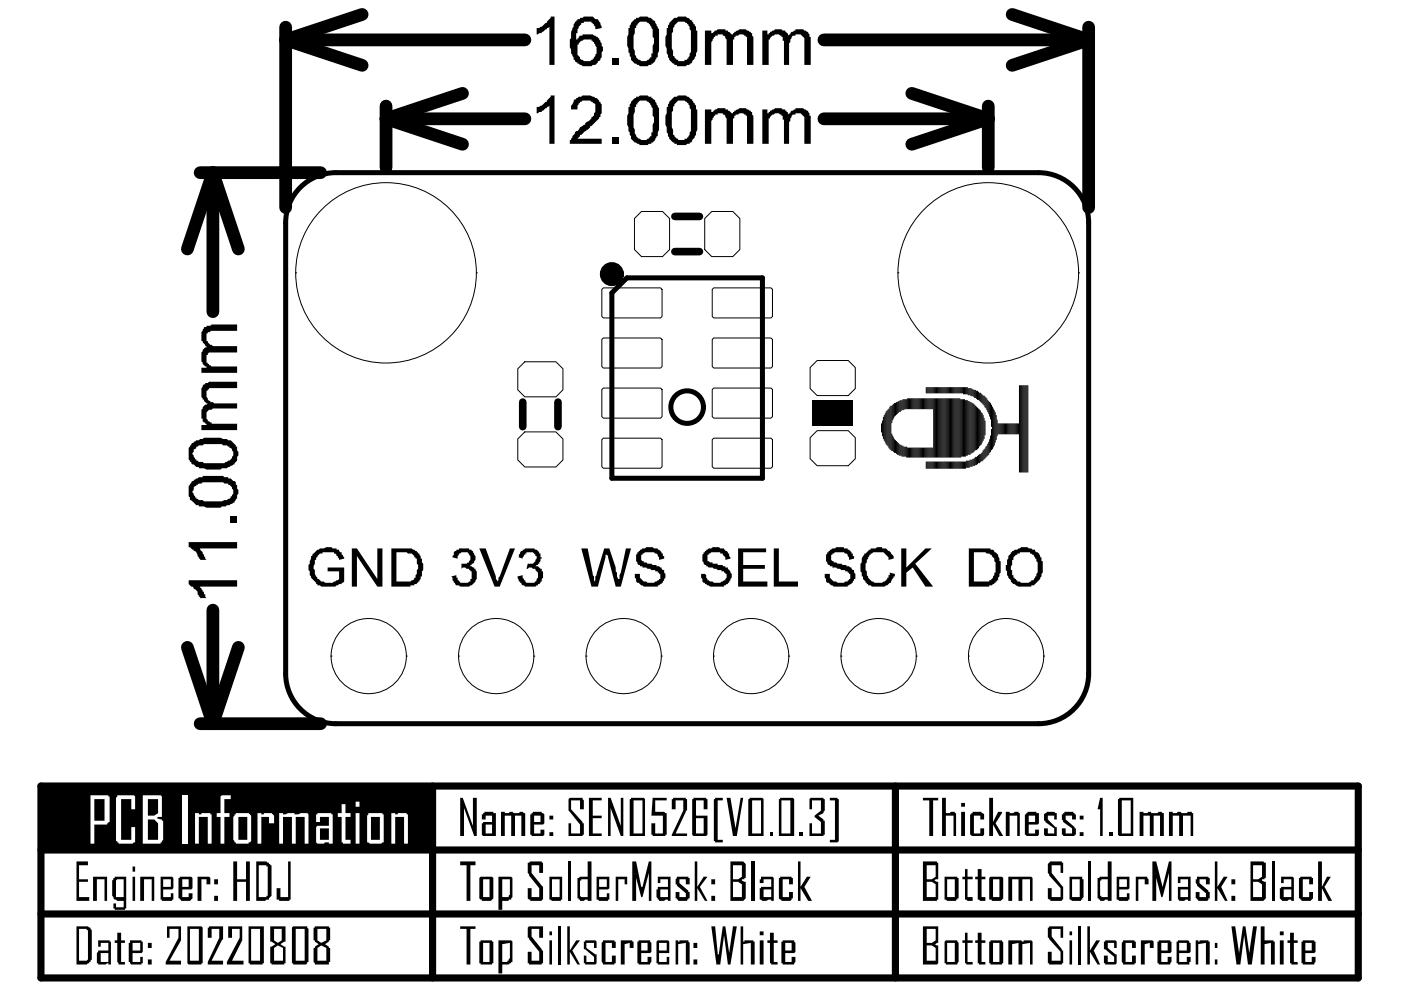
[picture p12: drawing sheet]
<svg xmlns="http://www.w3.org/2000/svg" width="297mm" height="210mm" viewBox="0 0 297 210" stroke-linecap="round" stroke-linejoin="round" font-family="sans-serif">
<g fill="none" stroke="#000" stroke-width=".21">
<path d="M62.7 57.9h.1M101 57.9h.1M136 44.8h4.5l1.5 1.5v6.6l-1.5 1.5h-4.5l-1.5-1.5v-6.6zM150.9 44.8h4.5l1.5 1.5v6.6l-1.5 1.5h-4.5l-1.5-1.5v-6.6zM190.4 57.9h.1M190.4 57.9a19.2 19.2 0 0 0 19.1 19.1 19.2 19.2 0 0 0 19.2-19.1M190.4 57.9a19.2 19.2 0 0 1 19.1-19.2 19.2 19.2 0 0 1 19.2 19.2M228.7 57.9h.1M109.8 78.2l1.5-1.5h6.6l1.5 1.5v4.5l-1.5 1.4h-6.6l-1.5-1.4zM127.6 72l.3-.3h12.1l.4 .3v5.7l-.4 .3h-12.1l-.3-.3zM127.6 61.4l.3-.4h12.1l.4 .4v5.7l-.4 .3h-12.1l-.3-.3zM151 72l.3-.3h12.2l.3 .3v5.7l-.3 .3h-12.2l-.3-.3z"/>
<path d="M151 61.4l.3-.4h12.2l.3 .4v5.7l-.3 .3h-12.2l-.3-.3zM171.8 77.9l1.4-1.5h6.6l1.5 1.5v4.5l-1.5 1.5h-6.6l-1.4-1.5zM109.8 93.1l1.5-1.5h6.6l1.5 1.5v4.4l-1.5 1.5h-6.6l-1.5-1.5zM127.9 92.9h12.1l.4 .3v5.8l-.4 .3h-12.1l-.3-.3v-5.8zM127.9 82.3h12.1l.4 .3v5.7l-.4 .4h-12.1l-.3-.4v-5.7zM151.3 92.9h12.2l.3 .3v5.8l-.3 .3h-12.2l-.3-.3v-5.8zM151.3 82.3h12.2l.3 .3v5.7l-.3 .4h-12.2l-.3-.4v-5.7zM171.8 92.8l1.4-1.5h6.6l1.5 1.5v4.5l-1.5 1.4h-6.6l-1.4-1.4zM186.9 89.8v1.8M187.1 89.3v3.1M187.3 88.5v4.5M187.5 88.1v5.3"/>
<path d="M187.7 87.7v6.1M187.9 87.3v6.9M188.1 87.1v7.3M188.3 86.9v7.7M188.5 86.7v8.3M188.7 86.3v8.9M188.9 86.1v9.3M189.1 86.1v3.5M189.1 92v3.6M189.3 85.9v3.2M189.3 92.4v3.2M189.5 85.7v3"/>
<path d="M189.5 92.8v3M189.7 85.5v2.8M189.7 93.2v2.8M189.9 85.5v2.6M189.9 93.4v2.6M190.1 85.3v2.6M190.1 93.6v2.6M190.3 85.3v2.4M190.3 93.8v2.6M190.5 85.1v2.4M190.5 94v2.4M190.7 85.1v2.2"/>
<path d="M190.7 94.2v2.4M190.9 84.9v2.4M190.9 94.4v2.2M191.1 84.9v2.2M191.1 94.4v2.2M191.2 84.9v2M191.2 94.6v2.1M191.4 84.7v2.2M191.4 94.6v2.1M191.6 84.7v2.2M191.6 94.8v1.9M191.8 84.7v2"/>
<path d="M191.8 94.8v1.9M192 84.7v2M192 94.8v1.9M192.2 84.7v2M192.2 94.8v2.1M192.4 84.5v2.2M192.4 95v1.9M192.6 84.5v2.2M192.6 95v1.9M192.8 84.5v2.2M192.8 95v1.9M193 84.5v2.2"/>
<path d="M193 95v1.9M193.2 84.5v2.2M193.2 95v1.9M193.4 84.5v2.2M193.4 95v1.9M193.6 84.5v2.2M193.6 95v1.9M193.8 84.5v2.2M193.8 95v1.9M194 84.5v2.2M194 95v1.9M194.2 84.5v2.2"/>
<path d="M194.2 95v1.9M194.4 84.5v2.2M194.4 95v1.9M194.6 84.5v2.2M194.6 95v1.9M194.8 84.5v2.2M194.8 95v1.9M195 84.5v2.2M195 95v1.9M195.2 84.5v2.2M195.2 95v1.9M195.4 84.5v2.2"/>
<path d="M195.4 95v1.9M195.6 84.5v2.2M195.6 95v1.9M195.8 84.5v2.2M195.8 95v1.9M196 84.5v2.2M196 95v1.9M196.2 84.5v2.2M196.2 95v1.9M196.4 82.2v1.1M196.4 84.5v2.2M196.4 95v1.9"/>
<path d="M196.4 97.9v1.4M196.6 82.2v1.1M196.6 84.5v2.2M196.6 95v1.9M196.6 97.9v1.4M196.8 82.2v1.1M196.8 84.5v2.2M196.8 95v1.9M196.8 97.9v1.4M197 82.2v1.1M197 84.5v2.2M197 95v1.9"/>
<path d="M197 97.9v1.4M197.2 82.2v1.1M197.2 84.5v2.2M197.2 95v1.9M197.2 97.9v1.4M197.4 82.2v1.1M197.4 84.5v2.2M197.4 95v1.9M197.4 97.9v1.4M197.6 82.2v1.1M197.6 84.5v2.2M197.6 95v1.9"/>
<path d="M197.6 97.9v1.4M197.8 82.2v1.1M197.8 84.5v2.2M197.8 95v1.9M197.8 97.9v1.4M198 82.2v1.1M198 84.5v12.4M198 97.9v1.4M198.2 82.2v1.1M198.2 84.5v12.4M198.2 97.9v1.4M198.4 82.2v1.1"/>
<path d="M198.4 84.5v12.4M198.4 97.9v1.4M198.6 82.2v1.1M198.6 84.5v12.4M198.6 97.9v1.4M198.8 82.2v1.1M198.8 84.5v12.4M198.8 97.9v1.4M199 82.2v1.1M199 84.5v12.4M199 97.9v1.4M199.2 82.2v1.1"/>
<path d="M199.2 84.5v12.4M199.2 97.9v1.4M199.4 82.2v1.1M199.4 84.5v12.4M199.4 97.9v1.4M199.5 82.2v1.1M199.5 84.5v12.4M199.5 97.9v1.4M199.7 82.2v1.1M199.7 84.5v12.4M199.7 97.9v1.4M199.9 82.2v1.1"/>
<path d="M199.9 84.5v12.4M199.9 97.9v1.4M200.1 82.2v1.1M200.1 84.5v12.4M200.1 97.9v1.4M200.3 82.2v1.1M200.3 84.5v12.4M200.3 97.9v1.4M200.5 82.2v1.1M200.5 84.5v12.4M200.5 97.9v1.4M200.7 97.9v1.4"/>
<path d="M200.7 84.5v12.4M200.7 82.2v1.1M200.9 82.2v1.1M200.9 84.5v12.4M200.9 97.9v1.4M201.1 82.2v1.1M201.1 84.5v12.4M201.1 97.9v1.4M201.3 82.2v1.1M201.3 84.5v12.4M201.3 97.9v1.4M201.5 82.2v1.1"/>
<path d="M201.5 84.5v12.4M201.5 97.9v1.4M201.7 82.2v1.1M201.7 84.5v12.4M201.7 97.9v1.4M201.9 82.2v1.1M201.9 84.5v12.4M201.9 97.9v1.4M202.1 82.2v1.1M202.1 84.5v12.4M202.1 97.9v1.4M202.3 82.2v1.1"/>
<path d="M202.3 84.5v12.4M202.3 97.9v1.4M202.5 82.2v1.1M202.5 84.5v12.4M202.5 97.9v1.4M202.7 82.2v1.1M202.7 84.5v12.4M202.7 97.9v1.4M202.9 82.2v1.1M202.9 84.5v12.4M202.9 97.9v1.4M203.1 82.2v1.1"/>
<path d="M203.1 84.5v12.4M203.1 97.9v1.4M203.3 82.2v1.1M203.3 84.5v12.4M203.3 97.9v1.4M203.5 82.2v1.1M203.5 84.5v12.4M203.5 97.9v1.4M203.7 82.2v1.1M203.7 84.7v12.2M203.7 97.9v1.4M203.9 82.2v1.1"/>
<path d="M203.9 84.7v12M203.9 97.9v1.4M204.1 82.2v1.1M204.1 84.7v12M204.1 97.9v1.4M204.3 82.2v1.3M204.3 84.7v12M204.3 97.9v1.4M204.5 82.2v1.3M204.5 84.7v12M204.5 97.9v1.4M204.7 82.2v1.3"/>
<path d="M204.7 84.9v11.8M204.7 97.9v1.4M204.9 82.2v1.3M204.9 84.9v11.7M204.9 97.7v1.4M205.1 82.2v1.3M205.1 84.9v11.7M205.1 97.7v1.4M205.3 82.3v1.4M205.3 85.1v11.3M205.3 97.7v1.4M205.5 82.3v1.4"/>
<path d="M205.5 85.1v11.3M205.5 97.7v1.4M205.7 82.3v1.4M205.7 85.3v11.1M205.7 97.5v1.4M205.9 82.3v1.6M205.9 85.3v10.9M205.9 97.5v1.4M206.1 82.5v1.4M206.1 85.5v10.5M206.1 97.5v1.4M206.3 82.5v1.4"/>
<path d="M206.3 85.5v10.5M206.3 97.3v1.4M206.5 82.7v1.4M206.5 85.7v10.1M206.5 97.3v1.4M206.7 82.7v1.6M206.7 85.9v9.7M206.7 97.1v1.6M206.9 82.7v1.6M206.9 86.1v9.3M206.9 96.9v1.6M207.1 82.9v1.6"/>
<path d="M207.1 86.3v9.1M207.1 96.9v1.6M207.3 82.9v1.8M207.3 86.5v8.7M207.3 96.7v1.6M207.5 83.1v1.6M207.5 86.7v8.3M207.5 96.6v1.5M207.6 83.3v1.6M207.6 86.9v7.7M207.6 96.4v1.7M207.8 83.3v1.8"/>
<path d="M207.8 87.1v7.3M207.8 96.4v1.5M208 83.5v1.8M208 87.5v6.7M208 96.2v1.5M208.2 83.7v1.8M208.2 87.7v6.1M208.2 96v1.7M208.4 83.9v1.8M208.4 88.1v5.3M208.4 95.6v1.9M208.6 83.9v2"/>
<path d="M208.6 88.7v4.3M208.6 95.4v1.9M208.8 84.1v2.2M208.8 89.3v2.9M208.8 95.2v1.9M209 84.3v2.2M209 94.8v2.1M209.2 84.5v2.4M209.2 94.6v2.1M209.4 84.9v2.4M209.4 94.2v2.4M209.6 85.1v2.6"/>
<path d="M209.6 93.8v2.6M209.8 85.3v3M209.8 93.2v2.8M210 85.5v3.4M210 92.4v3.4M210.2 85.9v4.5M210.2 91v4.4M210.4 86.3v8.9M210.6 86.7v8.1M210.8 87.1v7.3M211 87.5v6.3M211.2 88.1v5.1"/>
<path d="M211.4 89.1v3.3M211.6 89.8v2.2M211.8 89.8v2.2M212 89.8v2.2M212.2 89.8v2.2M212.4 89.8v2.2M212.6 89.8v2.2M212.8 89.8v2.2M213 89.8v2.2M213.2 89.8v2.2M213.4 89.8v2.2M213.6 89.8v2.2"/>
<path d="M213.8 89.8v2.2M214 89.8v2.2M214.2 89.8v2.2M214.4 89.8v2.2M214.6 89.8v2.2M214.8 89.8v2.2M215 89.8v2.2M215.2 89.8v2.2M215.4 89.8v2.2M215.6 89.8v2.2M215.8 89.8v2.2M215.9 89.8v2.2"/>
<path d="M216.1 81.8v18.3M216.3 81.8v18.3M216.5 81.8v18.3M216.7 81.8v18.3M216.9 81.8v18.3M217.1 81.8v18.3M217.3 81.8v18.3M217.5 81.8v18.3M217.7 81.8v18.3M217.9 81.8v18.3M70.2 139.1h.1M70.2 139.1a8 8 0 0 0 8 8 8 8 0 0 0 8-8"/>
<path d="M70.2 139.1a8 8 0 0 1 8-8 8 8 0 0 1 8 8M86.2 139.1h.1M97.2 139.1h.1M97.2 139.1a8 8 0 0 0 8 8 8 8 0 0 0 8-8M97.2 139.1a8 8 0 0 1 8-8 8 8 0 0 1 8 8M113.2 139.1h.1M124.2 139.1h.1M124.2 139.1a8 8 0 0 0 8 8 8 8 0 0 0 8-8M124.2 139.1a8 8 0 0 1 8-8 8 8 0 0 1 8 8M140.2 139.1h.1M151.3 139.1h.1M151.3 139.1a8 8 0 0 0 8 8 8 8 0 0 0 7.9-8"/>
<path d="M151.3 139.1a8 8 0 0 1 8-8 8 8 0 0 1 7.9 8M167.2 139.1h.1M178.3 139.1h.1M178.3 139.1a8 8 0 0 0 8 8 8 8 0 0 0 8-8M178.3 139.1a8 8 0 0 1 8-8 8 8 0 0 1 8 8M194.3 139.1h.1M205.3 139.1h.1M205.3 139.1a8 8 0 0 0 8 8 8 8 0 0 0 8-8M205.3 139.1a8 8 0 0 1 8-8 8 8 0 0 1 8 8M221.3 139.1h.1"/>
<circle cx="81.8" cy="57.9" r="19.1"/>
</g>
<path d="M143.1 45.9h5.2M143.1 53.3h5.2M110.8 85.3v5.2M118.3 85.3v5.2" fill="none" stroke="#000" stroke-width="1.6"/>
<g fill="none" stroke="#000" stroke-width="1.1">
<path d="M63.3 40.2a10.6 10.6 0 0 1 7.9-3.6h149a10.6 10.6 0 0 1 10.6 10.6v95.6a10.6 10.6 0 0 1-10.6 10.6h-149a10.6 10.6 0 0 1-10.6-10.6v-95.6a10.6 10.6 0 0 1 2.7-7zM129.7 62.1l3.2-3.2h28.7v42.5h-31.9z"/>
<circle cx="145.7" cy="86.3" r="3.5"/>
</g>
<g fill="#000">
<path d="M172.3 84.9h8.5v5.3h-8.5z" fill-rule="evenodd"/>
<path d="M8.7 166.9h82.5v13.3h-82.5z" fill-rule="evenodd"/>
</g>
<g fill="#000">
<path d="M65.9 117.9h.3v-.3l1.1-1h.3l.2-.3h.6a2.85 2.85 0 0 1 2.4 0h.6v.3h.5v.2l.3 .3h.2v.5h.3l.3 .8-1.1 .3-.3-.8h-.2v-.3l-.3-.2h-.3v-.3h-2.4v.3a.81 .81 0 0 0-1.1 .8h-.3v.5h-.2v.8l-.3 .6v.5l.3 .3v.2a1.31 1.31 0 0 0 .5 1.4v.3h.3a.86 .86 0 0 0 1 .5 1.84 1.84 0 0 0 1.7 .3l1.3-.6 .3-.2v-1.7h-2.4v-.8h3.5v3l-.3 .3h-.3v.2h-.5a2.79 2.79 0 0 1-2.4 .6h-1.4l-.3-.3h-.5v-.3h-.3v-.2l-1.1-1.1v-.3l-.2-.3v-.8l-.3-.2a1.54 1.54 0 0 1 .3-1.4zM74.6 116.3h1.1l4.3 6.5v-6.5h1.1v8.1h-1.1l-4.3-6.5v6.5h-1.1zM96.2 117.1l.3-.3h.3v-.2h.5v-.3h2.2v.3h.5v.2h.3l.2 .8 .3 .3v.8l-.5 .8h-.3v.3h-.3v.3h.3l.3 .2h.2v.3h.3l.3 .8a2.48 2.48 0 0 1-.8 2.4 2.79 2.79 0 0 1-2.5 .6h-.2l-.3-.3h-.5l-.3-.3v-.2h-.3v-.3l-.3-.3v-.5l-.2-.3 1.1-.3v.6h.2v.5h.3v.3h.3v.3h1.6l.3-.3h.2v-.5h.3v-1.7h-.3v-.2h-.2v-.3h-.6a.68 .68 0 0 0-1.1 0v-1.1a1.46 1.46 0 0 0 1.9-.8v-.8l-.2-.3v-.2h-.3v-.3h-.3a1.46 1.46 0 0 0-1.9 .8v.5l-1.1-.2v-.3l.3-.3zM101.6 116.3h1.4l2.1 5.9 .3 1.4v-.3l.3-.3v-.5l.2-.3 2.2-5.9h1.1l-3.3 8.1h-1zM110.3 117.1l.2-.3h.3v-.2h.3l.3-.3h.5a2.49 2.49 0 0 1 2.4 .8v.3h.3v.8h.3v.2h-.3v.6l-.3 .3v.2h-.2v.3h-.3l-.3 .3a.86 .86 0 0 1 1.1 .5h.3v.5h.2v1.4l-.2 .3v.5h-.3v.3l-.3 .2h-.2v.3h-.3l-.3 .3h-.8a2.5 2.5 0 0 1-2.2-.6v-.2h-.2v-.3h-.3l-.3-1.1 1.1-.3v.6l.3 .3v.2h.3v.3l.2 .3h1.1a.81 .81 0 0 0 1.1-.8l.3-.3v-.6a.85 .85 0 0 0-.6-1v-.3h-.5a.68 .68 0 0 0-1.1 0h-.3l.3-1.1h.5a.81 .81 0 0 0 1.1-.8l.3-.3v-.5h-.3a.95 .95 0 0 0-1.3-.8h-.6v.3h-.2v.2h-.3l-.3 .8-.8-.2v-.6l.3-.2zM123.2 116.3h1.4l1.1 5.6 .2 .3v1.1l.3-.3v-.8l.3-.3 1.6-5.6h1.1l1.3 4v.8l.3 .3v.8l.3 .6v.5v-.5h.3v-.9l.2-.5 1.1-5.1h1.1l-2.2 8.1h-1.1l-1.6-6.5-.3-.3v-.5v.5h-.2v.6l-1.6 6.2h-1.4zM135.1 117.1h.3v-.3h.3v-.2l.8-.3a2.85 2.85 0 0 1 2.4 0h.6v.3a.95 .95 0 0 1 .8 .8h.2v.5h.3v.5l-1.1 .3v-.5l-.2-.3v-.3a2.79 2.79 0 0 0-2.5-.5l-.8 .3v.2h-.3v1.1l.3 .3h.3v.3h.5l.3 .2h.8l.3 .3h.8v.3h.5l.3 .2h.3v.3l.2 .3h.3v.5l.3 .3v.8l-.3 .3-.3 .8h-.2v.2l-.8 .3v.3h-1.7a2.49 2.49 0 0 1-2.4-.8h-.3l-.2-.3v-.5l-.3-.3v-.8h1.1v.2a.85 .85 0 0 0 .5 1.1l.3 .3h.5l.3 .3a2.5 2.5 0 0 0 2.2-.6h.2v-.2h.3v-1.1h-.3v-.3h-.2v-.3h-.6v-.2h-.8l-.3-.3h-.5l-.3-.3h-.8v-.2h-.5v-.3h-.3a2.48 2.48 0 0 1-.5-2.2l.2-.2zM149.2 117.1h.3v-.3h.2v-.2h.3l.3-.3h.5l.3-.3h1.3l.3 .3h.8v.3h.3v.2h.3l.2 .3v.3h.3v.5l.3 .3v.2l-1.1 .3a.85 .85 0 0 0-.6-1.1v-.2h-.5v-.3h-1.9l-.3 .3h-.2v.2h-.3v1.4h.3l.2 .3h.6v.2h1.1v.3h1v.3h.6v.2h.5v.3l.6 .5v.3l.2 .3v.8l-.2 .3-.3 .8h-.3v.2l-.8 .3v.3h-1.6a2.5 2.5 0 0 1-2.2-.6h-.2v-.2h-.3l-.3-.3v-.5l-.3-.3v-.8h.9l.2 .2v.6l.3 .3v.2h.3l.2 .3h.6l.3 .3a2.5 2.5 0 0 0 2.1-.6h.3v-.2l.3-.3v-.8h-.3v-.3h-.3v-.3h-.5v-.2h-.8l-.3-.3h-.5l-.3-.3h-.8l-.3-.2h-.3v-.3h-.2a2.48 2.48 0 0 1-.6-2.2l.3-.2zM156.5 116.3h5.9v.8h-4.8v2.7h4.6v.8h-4.6v2.7h5.1v1.1h-6.2zM164.1 116.3h1v7h4.1v1.1h-5.1zM175.4 117.1h.3v-.3h.2v-.2h.3l.3-.3h.5a1.84 1.84 0 0 1 1.6-.3h.3v.3h.8v.3a.95 .95 0 0 1 .8 .8h.3v.5h.3v.5l-1.1 .3v-.5l-.3-.3v-.3a2.79 2.79 0 0 0-2.4-.5l-.8 .3v.2h-.3v1.1l.3 .3h.3v.3h.5l.3 .2h.8l.2 .3h.9v.3h.5l.3 .2h.2v.3l.3 .3h.3v.5l.3 .3v1.1h-.3l-.3 .8h-.3v.2l-.8 .3v.3h-1.6a2.49 2.49 0 0 1-2.4-.8h-.3l-.3-.3v-.5l-.2-.3v-.8h1v.2a.85 .85 0 0 0 .6 1.1l.3 .3h.5l.3 .3h1.3l.3-.3h.5v-.3h.3v-.2h.3v-1.1h-.3v-.3h-.3v-.3h-.5v-.2h-.8l-.3-.3h-.5l-.3-.3h-.8v-.2h-.6v-.3h-.2a2.48 2.48 0 0 1-.6-2.2l.3-.2zM183.2 117.4h.3l.8-.8h.3v-.3h1.1l.2-.3h1.1v.3a1.03 1.03 0 0 1 1.4 .5h.3v.3h.2v.3a.85 .85 0 0 1 .6 1l-1.1 .3a.85 .85 0 0 0-.6-1.1 1.78 1.78 0 0 0-1.9-.5h-.8l-.2 .3h-.3v.2h-.3v.3l-.2 .3-.3 .8a2.83 2.83 0 0 0 0 2.4v.5l.3 .3v.3l.5 .5a2.79 2.79 0 0 0 2.4 .6l.3-.3a.95 .95 0 0 0 .8-.8h.3v-.6h.3v-.5l1 .3v.5h-.2l-.6 1.4h-.2l-.3 .2a2.79 2.79 0 0 1-2.5 .6 1.54 1.54 0 0 1-1.3-.3h-.5v-.3h-.3v-.2h-.3v-.3a.85 .85 0 0 1-.5-1.1h-.3v-.8l-.3-.3v-1.6l.3-.2a1.54 1.54 0 0 1 .5-1.7z"/>
<path d="M191.1 116.3h1.1v4l4-4h1.4l-3.5 3.2 3.7 4.9h-1.6l-2.7-4.1-1.3 1.1v3h-1.1zM97.6 169.2h.5l2.2 5.9v-5.9h.8v8.1h-.6l-2.1-6v6h-.8zM106.2 172.1h.8v.3h.8a.68 .68 0 0 1 1.1 0h1.1a.68 .68 0 0 1 1.1 0h.3v4.9h-.9v-4.4h-1.3v4.4h-.8v-4.4h-1.4v4.4h-.8zM120.5 169.4l.3-.2h2.7v.2l.3 .3v1.9h-.8v-1.9h-1.9v1.9l2.4 2.7v.3h.3v2.4h-.3v.3h-3v-2.7h.6v2.1h1.9v-1.9l-2.5-2.9zM124.9 169.2h2.7v.5h-1.9v3.2h1.9v.6h-1.9v3.2h1.9v.6h-2.7zM128.9 169.2h.6l2.1 5.9v-5.9h.6v8.1h-.6l-2.1-6v6h-.6zM138.4 169.2h3v.5h-2.5v2.4h1.9l.3 .3h.3v4.6h-.3v.3h-2.7v-.3h-.3v-2.4h.8v2.1h1.6v-3.8h-2.4zM142.4 169.4h.3v-.2h2.7v.2h.3v2.5h-.3v.2l-2.2 4.6h2.5v.6h-3.3v-.3l2.5-5.1v-2.2h-1.7v1.9h-.8zM151.4 169.4h.2v-.2h1.6v.5h-1v8.4h1v.5h-1.6v-.3h-.2zM154.1 169.2h.8l1 7 1.1-7h.6l-1.4 8.1h-.8zM163.2 176.4h.6v.9h-.6zM169.5 176.4h.8v.9h-.8z"/>
<path d="M171.6 169.4l.3-.2h2.7v.2h.3v2.5l-.3 .2v.3l-1.1 .5 1.1 .8v.3h.3v3h-.3v.3h-3v-2.7h.6v2.1h1.9v-2.4l-1.4-1.1v-.3l1.4-1v-2.2h-1.9v1.9h-.6zM175.9 169.2h1.7v.2h.2v8.9l-.2 .3h-1.7v-.5h1.1v-8.4h-1.1zM195.7 169.2h3.2v.5h-1.1v7.6h-.8v-7.6h-1.3zM199.7 169.2h.8v3.2h.9l.2-.3h.8v.3h.3v4.9h-.5v-4.4h-1.7v4.4h-.8zM205.7 172.7h.2v-.3h.3v-.3h1.9v.3h.3l.3 .3v1h-.9v-.8h-1.3v3.8h1.3v-1.1h.9v1.4l-.3 .3h-2.5v-.3h-.2zM209.7 169.2h.8v5.1l1.1-2.2h.8v.3l-1.3 2.2 1.6 2.7h-.8l-1.4-2.5v2.5h-.8zM213.2 172.1h.9v.3h.8l.2-.3h.8v.3h.3v4.9h-.5v-4.4h-1.6v4.4h-.9zM221.4 172.7l.2-.3h.3v-.3h1.6l.3 .3h.3v1.3h-.6v-.8h-1.3v.8l1.6 1.7h.3v1.9h-2.5l-.2-.3v-1.4h.8v1.1h1.3v-1.1l-1.9-1.3v-.3h-.2zM225.1 172.7h.3v-.3h.3v-.3h1.9v.3h.2v.3h.3v1h-.8v-.8h-1.4v.8l1.9 1.7v.2h.3v1.4h-.3v.3h-2.4v-.3h-.3v-1.4h.8v1.1h1.4v-1.1l-1.9-1.3v-.3l-.3-.3zM233.2 169.2h.6v8.1h-.6v-5.7h-.5zM235.1 176.4h.8v.9h-.8zM241.6 172.1h.8v.3h.8l.3-.3h.6v.3h1.3a.68 .68 0 0 1 1.1 0h.3v4.9h-.9v-4.4h-1.3v4.4h-.8v-4.4h-1.4v4.4h-.8z"/>
<path d="M247.8 172.1h.9v.3h.8a.68 .68 0 0 1 1 0h1.1l.3-.3h.8v.3h.3v4.9h-.6v-4.4h-1.6v4.4h-.8v-4.4h-1.3v4.4h-.9zM16.2 182.6h2.4v.9h-1.8v2.9h1.8v.6h-1.8v3.2h2.1v.8h-2.7zM19.7 185.9h3v5.1h-.5v-4.6h-1.7v4.6h-.8zM29.7 185.9h3v5.1h-.5v-4.6h-1.7v4.6h-.8zM41.9 185.9h2.4l.3 .3v1.3h-.8v-1.1h-1.1v4.6h-.8zM49.5 182.6h.8v3.8h1.9v-3.8h.8v8.4h-.8v-4h-1.9v4h-.8zM61.1 182.6h.5v8.1h-.2v.3h-2.2v-.3h-.6v-2.4h.9v1.9h1.6zM97.6 196.4h3.2v.5h-1.1v7.6h-.8v-7.6h-1.3zM97.6 182.6h3.2v.9h-1.1v7.5h-.8v-7.5h-1.3zM111.9 182.9h.3l.2-.3h2.5v.3h.2v2.2h-.8v-1.6h-1.6v1.6l2.4 2.9v2.7h-.2v.3h-2.5v-.3h-.2l-.3-.2v-2.2h.8v1.9h1.6v-1.9l-2.1-2.7v-.3l-.3-.2zM120.5 182.6h.6v8.4h-.6zM130.5 185.9h2.5v1.6h-.6v-1.1h-1.3v4.6h-.6z"/>
<path d="M134.1 182.6h.8l1 5.4h.3v.3l1.4-5.7h.5v8.4h-.5v-5.9l-1.4 5.1h-.3l-1.3-5.1v.2h.3v5.7h-.8zM143.5 185.9h2.4v.3h.3v1.3h-.8v-1.1h-1.3v.8l1.8 1.7v.2h.3v1.4h-.3v.2h-.2v.3h-1.9v-.3h-.3v-.2h-.3v-1.4h.9v1.1h1.3v-.8l-1.9-1.6v-.3h-.3v-1.1l.3-.2zM147.3 182.6h.5v5.4l1.4-2.1h.8l-1.6 2.1 1.6 3h-.5l-1.7-2.7v2.7h-.5zM150.8 196.4h.8l.6 5.9h.2v.6l.8-6.5h.6l.8 6.5 .8-6.5h.8l-1.3 8.1h-.6l-.8-6.7-.8 6.7h-.8zM159.2 182.6h.8v8.4h-.8zM165.1 186.2h.3v-.3h2.4v.3h.3v1.3h-.8v-1.1h-1.4v3.8h1.4v-1.1h.8v1.4h-.3v.2a2.44 2.44 0 0 1-2.1 .3v-.3h-.3l-.3-.2zM169.2 182.6h.5v5.4l1.4-2.1h.8l-1.4 2.1 1.7 3h-.8l-1.7-2.7v2.7h-.5zM204.6 184.3h.5v1.6h1.1v.5h-1.1v3.8h1.1v.8h-1.1l-.2-.3h-.3v-4.3h-.5v-.5h.5zM207.3 184.3h.8v1.6h.8v.5h-.8v3.8h.8v.8h-1.1l-.2-.3h-.3v-4.3h-.5v-.5h.5zM213.8 185.9h4.9l.2 .3v4.8h-.5v-4.6h-1.6v4.6h-.9v-4.6h-1.3v4.6h-.8zM222.2 183.2l.5-.6h2.4v.3h.3v2.2h-.5v-1.6h-1.9v1.6l2.4 2.9v2.7h-.3v.3h-2.4v-.3h-.3l-.2-.2v-2.2h.8v1.9h1.9v-1.9l-2.5-2.7v-.3l-.2-.2zM230.8 182.6h.6v8.4h-.6z"/>
<path d="M240.8 185.9h2.4v.3l.3 .2v1.1h-.8v-1.1h-1.3v4.6h-.6zM244.3 182.6h.8l1.4 5.7 1.3-5.7h.6v8.4h-.6v-5.9l-1.3 5.1h-.3l-1.3-5.1v.2h.2v5.7h-.8zM253.8 185.9h2.4v.3h.3v1.3h-.8v-1.1h-1.4v.8l1.9 1.7v.2h.3v1.4h-.3v.2a2.44 2.44 0 0 1-2.1 .3v-.3h-.3v-.2h-.3v-1.4h.8v1.1h1.4v-.8l-1.9-1.6v-.3l-.3-.3v-.8h.3zM257.6 182.6h.5v5.4l1.4-2.1h.8l-1.4 2.1 1.4 3h-.6l-1.6-2.7v2.7h-.5zM261.1 196.4h.8l.8 6.5 .8-6.5h.6l.8 6.5 .8-6.5h.8l-1.1 8.1h-.8l-.8-6.7-.8 6.7h-.8zM269.7 182.6h.6v8.4h-.6zM275.4 186.2h.3v-.3h2.4v.3h.3v1.3h-.8v-1.1h-1.4v3.8h1.4v-1.1h.8v1.4l-.6 .5h-1.9v-.3h-.2v-.2h-.3zM279.5 182.6h.8v5.4l1.1-2.1h.8l-1.4 2.1 1.6 3h-.8l-1.3-2.7v2.7h-.8zM24.9 197.8h.8v1.6h.8v.5h-.8v4.1h.8v.5h-1.4v-.3l-.2-.2v-4.1h-.6v-.5h.6zM35.4 196.4h3v3l-2.5 4.3h2.5v.8h-3.3v-.5l2.7-5.2v-1.9h-1.9v1.9h-.5zM44.1 196.7h.2v-.3h3v2.7l-.3 .3-2.1 4.3h2.4v.8h-3.2v-.5l2.4-5.2v-1.9h-1.6v1.9h-.8zM48.4 196.4h3v3l-2.2 4.3h2.4v.8h-3.5v-.5l2.7-5.2v-1.9h-1.6v1.9h-.8z"/>
<path d="M111.9 196.7l.3-.3h2.9v2.4h-.8v-1.9h-1.6v1.7l2.2 2.7v.2h.2v2.7h-.2v.3h-2.7v-.3h-.3v-2.4h.8v1.9h1.6v-1.9l-2.1-2.7v-.3h-.3zM118.4 196.4h.5v8.1h-.5zM120.3 196.4h.5v5.1l1.4-2.1h.8l-1.6 2.1 1.6 3h-.6l-1.6-2.7v2.7h-.5zM123.8 199.6h.3v-.2h2.1l.3 .2v1.4h-.6v-1.1h-1.6v1.1l1.9 1.3h.3v.3a2.13 2.13 0 0 1-.3 1.9h-2.1v-.3h-.3v-1.6h.5v1.4h1.6v-1.1l-1.8-1.6h-.3zM127.8 199.4h2.5v.2h.2v1.4h-.8v-1.1h-1.3v4.1h1.3v-1.4h.8v1.6h-.2v.3h-2.5v-.3l-.2-.2v-4.1l.2-.3zM131.6 199.4h.8v.2v-.2h1.7v.2h.2v1.4h-.8v-1.1l-1.1 .3v4.3h-.8zM143.2 199.4h.6v.2h.3v-.2h1.8v.2l.3 .3v4.6h-.8v-4.6l-1.6 .3v4.3h-.6zM157 196.4h.6v3.2h.2v-.2h1.9v.2h.3v4.9h-.8v-4.6l-1.6 .3v4.3h-.6zM163.2 197.8h.9v1.6h.8v.5h-.8v4.1h.8v.5h-1.4v-.3h-.3v-4.3h-.5v-.5h.5zM204.6 197.8h.5v1.6h1.1v.5h-1.1v4.1h1.1v.5h-1.3v-.3h-.3v-4.3h-.5v-.5h.5zM207.3 197.8h.8v1.6h.8v.5h-.8v4.1h.8v.5h-1.3v-.3h-.3v-4.3h-.5v-.5h.5zM213.8 199.4h.8v.2v-.2h1.9l.3 .2h.2v-.2h1.7l.2 .2v4.9h-.5v-4.6l-1.6 .3v4.3h-.9v-4.6l-1.3 .3v4.3h-.8z"/>
<path d="M222.2 196.7h.2v-.3h3v2.4h-.5v-1.9h-1.9v1.7l2.1 2.7v.2h.3v2.7h-.3v.3h-2.7v-.3h-.2v-2.4h.8v1.9h1.9v-1.9l-2.5-2.7v-.3h-.2zM228.7 196.4h.5v8.1h-.5zM230.5 196.4h.6v5.1l1.3-2.1h.8l-1.3 2.1 1.3 3h-.5l-1.6-2.7v2.7h-.6zM234.1 199.6h.2v-.2h2.2l.3 .2v1.4h-.6v-1.1h-1.3v1.1l1.6 1.3h.3v.3a2.13 2.13 0 0 1-.3 1.9h-2.2v-.3h-.2v-1.6h.8v1.4h1.3v-1.1l-1.9-1.6h-.2zM238.1 199.4h2.4v.2h.3v1.4h-.8v-1.1h-1.3v4.1h1.3v-1.4h.8v1.6h-.3v.3h-2.4v-.3l-.3-.2v-4.1l.3-.3zM241.9 199.4h.8v.2v-.2h1.6l.3 .2v1.4h-.8v-1.1l-1.1 .3v4.3h-.8zM253.5 199.4h.6v.2h.2v-.2h1.9v.2h.3v4.9h-.8v-4.6l-1.6 .3v4.3h-.6zM267.3 196.4h.8v3.2v-.2h1.9v.2h.3v4.9h-.8v-4.6l-1.4 .3v4.3h-.8zM273.5 197.8h.8v1.6h.8v.5h-.8v4.1h.8v.5h-1.3v-.3h-.3v-4.3h-.5v-.5h.5z"/>
<path d="M83 116.3h2.9a2.5 2.5 0 0 1 2.2 .5h.3v.3h.2v.3h.3v.2l.3 .3v.5h.3v.6a2.83 2.83 0 0 1 0 2.4v.8h-.3v.6l-.3 .2v.3h-.3v.3h-.2v.2h-.6v.3h-.8v.3h-4zM84.1 117.1v6.2h1.6a2.5 2.5 0 0 0 2.1-.5v-.3h.3v-.6l.3-.2v-.8l.2-.3v-.8a1.54 1.54 0 0 1-.2-1.4h-.3v-.2h-.3a.95 .95 0 0 0-1.3-.8l-.3-.3z"/>
<path d="M205.4 116.3h4.6v.3h.5l.3 .2v.3a.95 .95 0 0 1 .8 .8l.3 .5v.6h.3v2.4l-.3 .3v.5l-.3 .3v.5h-.2v.3h-.3v.3h-.3v.2h-.3l-.2 .3h-.6v.3h-4.3zM206.5 117.1v6.2h3.2v-.3a.95 .95 0 0 0 .8-.8l.3-.3v-.5h.3v-2.1l-.3-.3v-.6l-.5-.5v-.3h-.3l-.3-.2h-.5l-.3-.3z"/>
<path d="M214.3 117.1h.3v-.3h.3l.2-.2h.6l.2-.3h.3l.3-.3h1.3l.3 .3 1.4 .3v.2l.8 .6 .2 .8h.3v.8h.3v2.4l-.3 .3v.5l-.3 .3v.3l-.8 .8a.86 .86 0 0 1-1 .5v.3h-2.2a1.31 1.31 0 0 1-1.4-.6 .95 .95 0 0 1-.8-.8l-.5-.5v-.3l-.3-.3v-.8l-.3-.2v-1.1h.3v-1.1l.3-.3a.85 .85 0 0 1 .5-1zM214.9 118.2v.5h-.3v1.1l-.3 .3v.8h.3v1h.3v.6h.2v.3h.3v.2h.3v.3h.5l.3 .3h1.6l.3-.3h.3v-.3h.5l.3-.8h.2v-.5l.3-.3v-2.1l-.3-.3v-.6h-.2l-.3-.8-.8-.2v-.3h-2.2v.3h-.5v.2h-.3z"/>
<path d="M102.2 172.7h.2v-.3h.3v-.3h1.9v.3h.5v4.9h-2.7l-.2-.3v-2.4h.2v-.3h1.9v-1.4h-1.3v.8h-.8zM103 174.8v1.9h1.3v-1.9z"/>
<path d="M112.4 172.7h.3v-.3h.3v-.3h1.9v.3h.2l.3 .3v1.9l-.3 .2h-1.9v1.9h1.4v-.8h.8v1.1l-.3 .3h-2.4v-.3h-.3zM113.2 172.9v1.4h1.4v-1.4z"/>
<path d="M116.5 172.9h.8v.8h-.8zM116.5 176.4h.8v.9h-.8z"/>
<path d="M133.5 169.4h.3v-.2h2.7l.3 .2v7.9h-3.3zM134.3 169.7v7h1.9v-7z"/>
<path d="M146.8 169.4h.2v-.2h2.7v.2h.3v2.2h-.8v-1.9h-1.6v3.2h2.4v4.1l-.3 .3h-2.7l-.2-.3zM147.6 173.5v3.2h1.6v-3.2z"/>
<path d="M158.6 169.4h.3v-.2h2.7l.3 .2v7.9h-3.3zM159.5 169.7v7h1.9v-7z"/>
<path d="M165.1 169.4h.3v-.2h2.7l.3 .2v7.9h-3.3zM165.7 169.7v7h1.9v-7z"/>
<path d="M203.8 170.2h.8v.8h-.8zM203.8 172.1h.8v5.2h-.8z"/>
<path d="M217.3 172.7h.3v-.3h.2v-.3h1.9v.3h.6v2.2l-.3 .2h-1.9v1.9h1.4v-.8h.8v1.1l-.3 .3h-2.4v-.3h-.3zM218.1 172.9v1.4h1.4v-1.4z"/>
<path d="M228.9 172.9h.8v.8h-.8zM228.9 176.4h.8v.9h-.8z"/>
<path d="M237 169.4h.3v-.2h3v8.1h-3l-.3-.3zM237.8 169.7v7h1.9v-7z"/>
<path d="M24.1 186.2h.2v-.3h2.5v6.7h-.3v.3h-2.2v-.3h-.2v-1h.5v.8h1.6v-1.4h-1.3l-.3-.3h-.3l-.5-.8v-3.2l.3-.3zM24.6 186.7v3.5h1.6v-3.8h-1.3z"/>
<path d="M28.1 183.7h.5v1.1h-.5zM28.1 185.9h.5v5.1h-.5z"/>
<path d="M34.1 185.9h2.4l.3 .3v2.1l-.3 .3h-1.9v1.6h1.6v-.8h.6v1.3h-.3v.3h-2.2v-.3h-.2zM34.6 186.4v1.6h1.6v-1.6z"/>
<path d="M37.8 186.2h.3v-.3h2.4l.3 .3v2.1l-.3 .3h-1.9v1.6h1.4v-.8h.8v1.1l-.5 .5h-1.9v-.3h-.3v-.2h-.3zM38.6 186.4v1.6h1.4v-1.6z"/>
<path d="M45.4 186.4h.8v1.1h-.8zM45.4 189.9h.8v1.1h-.8z"/>
<path d="M54.3 182.6h2.2l.3 .3h.2v.3h.3v.3h.3v5.9a.85 .85 0 0 1-.6 1.1v.2h-.5l-.3 .3h-1.9zM54.9 183.5v6.7h1.6v-.3h.3v-6.2h-.3v-.2z"/>
<path d="M101.6 186.2l.3-.3h2.4l.3 .3v4.3l-.5 .5h-1.9v-.3h-.3l-.3-.2zM102.4 186.4v3.8h1.4v-3.8z"/>
<path d="M105.7 185.9h2.7l.2 .3v4l-.2 .3v.2h-.6v.3h-1.3v1.9h-.8zM106.5 186.4v3.8h1.3v-.3l.3-.2v-3.3z"/>
<path d="M116.5 197.5h.5v.8h-.5zM116.5 199.4h.5v5.1h-.5z"/>
<path d="M116.5 185.9h2.7v4.8h-.3v.3h-1.9l-.2-.3h-.3zM117 186.4v3.8h1.6v-3.8z"/>
<path d="M124.6 182.6h.8v8.4h-.8v-.3h-.5l-.3 .3h-.8v-.3h-.3v-.2h-.3v-4.3h.3a2.14 2.14 0 0 1 1.9-.3zM123 186.7v3.2l.2 .3h1.4v-3.8h-1.4v.3z"/>
<path d="M126.5 185.9h2.7v2.4l-.3 .3h-1.9v1.6h1.6v-.8h.6v1.3h-.3v.3h-1.9l-.2-.3h-.3zM127 186.4v1.6h1.6v-1.6z"/>
<path d="M139.5 185.9h2.7v5.1h-.6v-.3h-.5l-.3 .3h-1.1v-.3h-.2v-.2l-.3-.3v-1.6h.3v-.6h2.1v-1.6h-1.6v.8h-.5zM140 188.6v1.6h1.6v-1.6z"/>
<path d="M150.8 186.4h.8v1.1h-.8zM150.8 189.9h.8v1.1h-.8z"/>
<path d="M154.9 182.6h2.7l.5 .6v3h-.3v.2h-.5v.3l.8 .3v3.5l-.5 .5h-2.7zM155.4 183.5v2.9h1.1l.8-.5v-2.4zM155.4 187v3.2h1.9v-2.7l-.8-.5z"/>
<path d="M161.1 197.5h.8v.8h-.8zM161.1 199.4h.8v5.1h-.8z"/>
<path d="M161.4 185.9h2.4l.3 .3v4.8h-.6v-.3h-.5l-.6 .3h-.8l-.2-.3h-.3v-2.4h.3v-.3h2.1v-1.6h-1.6v.8h-.8v-.8h.3zM161.9 188.6v1.6h1.6v-1.6z"/>
<path d="M195.7 182.6h3v.3h.2v3.5h-.5l-.3 .3 .8 .3v3.7h-.2v.3h-3zM196.5 183.5v2.9h1.1l.8-.5v-2.4zM196.5 187v3.2h1.9v-2.7l-.8-.5z"/>
<path d="M200.3 185.9h2.7v.3h.2v4.3h-.2v.2h-.3v.3h-1.9l-.3-.3h-.2zM200.8 186.4v3.8h1.6v-3.8z"/>
<path d="M209.7 186.2l.3-.3h2.4l.3 .3v4.3l-.5 .5h-1.9v-.3h-.6zM210.5 186.4v3.8h1.4v-3.8z"/>
<path d="M226.8 197.5h.5v.8h-.5zM226.8 199.4h.5v5.1h-.5z"/>
<path d="M226.8 185.9h2.7v.5h.2v3.8l-.2 .3v.2h-.3v.3h-1.9l-.3-.3h-.2zM227.3 186.4v3.8h1.6v-3.8z"/>
<path d="M234.9 182.6h.8v8.4h-.8v-.3h-.6l-.2 .3h-.9v-.3h-.2v-.2h-.3v-4.3h.3a2.14 2.14 0 0 1 1.9-.3zM233.2 186.7v3.2h.3v.3h1.4v-3.8h-1.4v.3z"/>
<path d="M236.8 185.9h2.7v2.4l-.3 .3h-1.9v1.6h1.6v-.8h.6v1.3h-.3v.3h-1.9l-.3-.3h-.2zM237.3 186.4v1.6h1.6v-1.6z"/>
<path d="M249.7 185.9h2.7v5.1h-.5v-.3h-.5l-.3 .3h-1.1v-.3h-.3v-2.7h2.2v-1.6h-1.6v.8h-.6zM250.3 188.6v1.6h1.6v-1.6z"/>
<path d="M261.1 186.4h.8v1.1h-.8zM261.1 189.9h.8v1.1h-.8z"/>
<path d="M265.1 182.6h2.7l.3 .3h.3v3.3h-.3v.2h-.5v.3l.8 .3v3.5l-.6 .5h-2.7zM265.7 183.5v2.9h1.1l.8-.5v-2.4zM265.7 187v3.2h1.9v-2.7l-.8-.5z"/>
<path d="M271.4 197.5h.8v.8h-.8zM271.4 199.4h.8v5.1h-.8z"/>
<path d="M271.6 185.9h2.5l.2 .3v4.8h-.5v-.3h-.6a1.15 1.15 0 0 1-1.8-.5v-1.9h.2v-.3h2.2v-1.6h-1.6v.8h-.6zM272.2 188.6v1.6h1.6v-1.6z"/>
<path d="M16.2 196.4h2.4l.3 .3h.3v.2l.3 .3v6.2l-.3 .3v.3h-.3v.2h-.3l-.2 .3h-2.2zM16.8 196.9v6.8a2.14 2.14 0 0 0 1.8-.3v-6.2h-.2v-.3z"/>
<path d="M20.8 199.4h2.4v.2h.3v4.9h-.5v-.3h-.3l-.3 .3h-1.6v-.3h-.3v-2.1l.3-.3v-.3h2.2v-1.6h-1.6v.8h-.6zM21.4 202.1v1.9h1.6v-1.9z"/>
<path d="M27.6 199.4h2.4v.2h.3v2.2l-.3 .3h-1.9v1.9h1.6v-1.1h.6v1.3h-.3v.3h-2.2l-.2-.3v-.2h-.3v-4.1h.3zM28.1 199.9v1.6h1.6v-1.6z"/>
<path d="M31.4 199.9h.8v1.1h-.8zM31.4 203.4h.8v1.1h-.8z"/>
<path d="M39.7 196.4h3l.3 .3v7.5h-.3v.3h-2.7l-.3-.3zM40.3 196.9v6.8h1.9v-6.8z"/>
<path d="M52.7 196.4h3.2v7.8h-.2v.3h-2.7v-.3h-.3zM53.2 196.9v6.8h1.9v-6.8z"/>
<path d="M57.3 196.4h3.2v3.2h-.2l-.8 .6 .8 .5h.2v3.5h-.2v.3h-2.7v-.3h-.3v-3.5h.3l.8-.5-.8-.6h-.3zM58.1 196.9v2.5l.8 .5 .8-.5v-2.5zM58.1 201v2.7h1.9v-2.7l-1.1-.5z"/>
<path d="M61.9 196.7l.3-.3h2.9v.3l.3 .2v7.1h-.3v.2l-.2 .3h-2.7v-.3h-.3zM62.7 196.9v6.8h1.9v-6.8z"/>
<path d="M66.5 196.7h.3v-.3h2.9v.3h.3v2.7h-.3v.2l-.8 .6 .8 .5v.3h.3v3h-.3v.5h-2.9v-.3l-.3-.2v-3h.3v-.3l.8-.5-.8-.6v-.2h-.3zM67.3 196.9v2.5l.8 .5 1.1-.5v-2.5zM67.3 201v2.7h1.9v-2.7l-1.1-.5z"/>
<path d="M101.6 199.6h.3v-.2h2.4v.2h.3v4.6h-.3v.3h-2.4v-.3h-.3zM102.4 199.9v4.1h1.4v-4.1z"/>
<path d="M105.7 199.4h.8v.2v-.2h1.9l.2 .2v4.4h-.2v.2h-.3l-.3 .3h-1.3v1.9h-.8zM106.5 200.2v3.8h1.1v-.3h.2v-.3l.3-.2v-3.3z"/>
<path d="M135.1 199.6h.3v-.2h2.4v.2l.3 .3v1.9l-.3 .3h-1.9v1.9h1.4v-1.1h.8v1.1l-.3 .2v.3h-2.4v-.3h-.3zM135.9 199.9v1.6h1.4v-1.6z"/>
<path d="M139.2 199.6l.3-.2h2.1l.3 .2v2.5h-2.2v1.9h1.7v-1.1h.5v1.6h-2.4v-.3h-.3zM139.7 199.9v1.6h1.7v-1.6z"/>
<path d="M147 199.9h.8v1.1h-.8zM147 203.4h.8v1.1h-.8z"/>
<path d="M165.7 199.6h.2v-.2h2.5v.2l.2 .3v1.9l-.2 .3h-1.9v1.9h1.3v-1.1h.8v1.1l-.2 .2v.3h-2.5v-.3h-.2zM166.5 199.9v1.6h1.3v-1.6z"/>
<path d="M195.7 196.4h3.2v3.5l-.8 .3 .8 .3v3.7l-.2 .3h-3zM196.5 196.9v3h1.1l.8-.5v-2.5zM196.5 200.5v3.2h1.9v-2.7l-.8-.5z"/>
<path d="M200.3 199.6l.2-.2h2.5v.2l.2 .3v4.1l-.2 .2v.3h-2.5v-.3h-.2zM200.8 199.9v4.1h1.6v-4.1z"/>
<path d="M209.7 199.6h.3v-.2h2.4v.2h.3v4.6h-.3v.3h-2.4v-.3h-.3zM210.5 199.9v4.1h1.4v-4.1z"/>
<path d="M245.4 199.6h.3v-.2h2.4v.2h.3v2.2l-.3 .3h-1.9v1.9h1.4v-1.1h.8v1.1l-.3 .2v.3h-2.4v-.3h-.3zM246.2 199.9v1.6h1.4v-1.6z"/>
<path d="M249.5 199.6h.2v-.2h2.2l.3 .2v.3h.2v1.9l-.2 .3h-2.2v1.9h1.6v-1.1h.8v1.1h-.2v.5h-2.5v-.3h-.2zM250 199.9v1.6h1.6v-1.6z"/>
<path d="M257.6 199.9h.5v1.1h-.5zM257.6 203.4h.5v1.1h-.5z"/>
<path d="M275.9 199.6h.3v-.2h2.5v.2h.2v2.2l-.2 .3h-1.9v1.9h1.3v-1.1h.8v1.1l-.2 .2v.3h-2.5v-.3h-.3zM276.8 199.9v1.6h1.3v-1.6z"/>
</g>
<circle cx="129.7" cy="58.1" r="1.19" fill="none" stroke="#000" stroke-width="2.7"/>
<path d="M8.7 166.7h279.3v40.6h-279.3zM91.7 166.7v40.6M189.8 166.7v40.6M8.7 193.8h279.3M8.7 180.2h279.3" fill="none" stroke="#000" stroke-width="1.5"/>
<g fill="#fff">
<path d="M24.9 168.6h3.5l.2 .3v2.7h-.8v-2.2h-2.1v8.7h2.1v-2.7h.8v3.2h-.2l-.3 .3h-3v-.3h-.2v-.3h-.3v-9.1l.3-.3z"/>
<path d="M38.6 168.6h1.1v10.3h-1.1z"/>
<path d="M41.4 172.4h.8v.3h.5v-.3h1.9v.3h.3v6.2h-.8v-5.7h-1.9v5.7h-.8z"/>
<path d="M46.8 168.9a2.44 2.44 0 0 1 2.1-.3v.8h-1.3v3h1v.8h-1v5.7h-.8v-5.7h-.9v-.8h.9z"/>
<path d="M54.6 172.4h.8v.3h.5v-.3h1.1a.81 .81 0 0 1 1.1 .8v1.4h-1.1v-1.4h-1.6v5.7h-.8z"/>
<path d="M59.2 172.4h.8v.3h.5l.6-.3h1.3v.3h.8l.6-.3h1.3l.3 .3v6.2h-.8v-5.7h-1.9v5.7h-.8v-5.7h-1.9v5.7h-.8z"/>
<path d="M72.4 170.5h.8v1.9h1.1v.8h-1.1v4.9h1.1v.8h-1.6v-.3h-.3v-5.4h-.8v-.8h.8z"/>
<path d="M83 172.4h.8v.3h.5v-.3h1.9v.3h.3v6.2h-.8v-5.7h-1.9v5.7h-.8z"/>
<path d="M19.2 168.6h3.8v.3h.2v5.4h-.2v.3h-.3v.2h-2.7v4.1h-.8zM20 169.4v4.6h2.2v-4.6z"/>
<path d="M30.3 168.6h3.8l.2 .3v4.3h-.8l-.3 .3 1.1 .2v.3h.3v4.1l-.3 .2v.3h-.2v.3h-3.8zM31.4 169.4v3.5h1.3l.8-.5v-3zM31.4 173.7v4.4h2.1v-3.5l-.8-.9z"/>
<path d="M49.7 172.7h.3v-.3h2.4a.95 .95 0 0 1 .8 .8v5.1l-.2 .3h-.3v.3h-2.7v-.3h-.3v-.3l-.2-.2v-4.9l.2-.3zM50.5 173.2v4.9h1.9v-4.9z"/>
<path d="M67 172.7h.3v-.3h3v.3h.2v6.2h-.8v-.3h-.8l-.3 .3h-1.3l-.3-.3v-3.2l.3-.3h2.4v-1.9h-1.9v1.1h-.8zM67.8 175.6v2.5h1.9v-2.5z"/>
<path d="M75.4 170h.8v1h-.8zM75.4 172.4h.8v6.5h-.8z"/>
<path d="M78.1 172.4h3v.3h.3v5.9h-.3l-.3 .3h-2.4l-.3-.3h-.3v-5.7l.3-.2zM78.6 173.2v4.9h1.9v-4.9z"/>
</g>
<g fill="none" stroke="#000" stroke-width="2.7">
<path d="M60.6 8.5l16.2 5.4M60.6 5.8v38.2M60.6 8.5h50.7M76.8 3.1l-16.2 5.4M98.1 19.8l-16.3 5.4M174.7 8.5h56.1M193.3 19.8l16.2 5.4M214.6 3.1l16.2 5.4M230.8 8.5l-16.2 5.4M230.8 5.8v38.2M42.4 36.6h25.6M45.1 36.6l5.4 16.2"/>
<path d="M45.1 36.6l-5.4 16.2M45.1 36.6v29.5M81.8 25.2l16.3 5.4M81.8 22.5v13M81.8 25.2h29.5M174.7 25.2h34.8M209.5 25.2l-16.2 5.4M209.5 22.5v13M39.7 137.3l5.4 16.1M45.1 129.4v24M50.5 137.3l-5.4 16.1M42.4 153.4h25.6"/>
</g>
<g fill="#000">
<path d="M113.8 5.9h.5l.3-.2h.3l.8-.8h.2v-.3l.9-.8v-.3h.8v10.3h-1.1v-8.1l-.3 .2h-.3v.3h-.2l-.6 .6h-.2v.2h-.6l-.2 .3h-.3zM129.7 12.4h1.4v1.4h-1.4zM149.5 6.5h1.3v1.1v-.6h.3l.3-.2a2.79 2.79 0 0 1 2.4-.6v.3h.5v.3a.95 .95 0 0 1 .8 .8v-.3h.3v-.3h.3v-.2h.2a2.5 2.5 0 0 1 2.2-.6l.8 .6h.3v.2h.3v.6l.2 .2v6h-1.3v-6h-.3v-.2h-.3l-.2-.3h-.8l-.3 .3h-.6v.2h-.2v.6h-.3v5.4h-1.3v-5.4l-.3-.3v-.3l-.3-.2h-.3v-.3h-1v.3h-.6v.2h-.2l-.3 .8-.3 .3v4.9h-1.3zM161.6 6.5h1.1v1.1v-.3h.3v-.3h.2v-.2h.3a2.5 2.5 0 0 1 2.2-.6l.2 .3h.6v.3h.3v.2h.2v.3l.3 .3v-.3h.3v-.3l.2-.2h.3l.3-.3h.2v-.3h.3a2.5 2.5 0 0 1 2.2 .6h.3v.2l.2 .3v.5h.3v6h-1.4v-5.2a.85 .85 0 0 0-.5-1l-.3-.3h-1.1v.3h-.5l-.3 .2v.3l-.2 .3v.5l-.3 .3v4.6h-1.1v-5.2h-.3v-.8h-.2v-.2h-.3l-.3-.3h-.8l-.2 .3a.95 .95 0 0 0-.9 .8h-.2v5.4h-1.4zM113.8 22.7h.5l.3-.3h.3l.8-.8h.2v-.3l.9-.8v-.3h.8v10.3h-1.1v-8.1l-.3 .3h-.3v.2h-.2l-.6 .6h-.2v.2h-.6l-.2 .3h-.3zM121.6 21.3l.3-.3h.3v-.2h.2l.3-.3h.5l.3-.3h.3a3.4 3.4 0 0 1 2.4 .6 .95 .95 0 0 1 .8 .8h.3v.3l.3 .2v1.9l-.3 .3v.5h-.3v.3l-1.3 1.3-.3 .3h-.3a.95 .95 0 0 1-.8 .8v.3h-.2l-.9 .8h-.2v.3l-.6 .5h5.2v1.1h-6.8v-.8h.3l.3-.8 .5-.6v-.2l.3-.3h.2l.6-.8 .8-.6h.3v-.2l.2-.3a1.54 1.54 0 0 0 1.1-1.1h.3v-.2h.2v-.6l.3-.3v-1.6l-.3-.2h-.2v-.3h-.3l-.3-.3h-1.6l-.3 .3h-.2v.3h-.3v.2l-.3 .3v.8h-1.3v-.8l.3-.3zM129.7 29.1h1.4v1.4h-1.4zM149.5 23.2h1.3v1.1v-.6h.3l.3-.2a2.79 2.79 0 0 1 2.4-.6v.3h.5v.3a.95 .95 0 0 1 .8 .8v-.3h.3v-.3h.3v-.2h.2a2.5 2.5 0 0 1 2.2-.6l.8 .6h.3v.2h.3v.6l.2 .3v5.9h-1.3v-5.9h-.3v-.3h-.3l-.2-.3h-.8l-.3 .3h-.6v.3h-.2v.5h-.3v5.4h-1.3v-5.4l-.3-.3v-.2l-.3-.3h-.3v-.3h-1v.3h-.6v.3h-.2l-.3 .8-.3 .2v4.9h-1.3zM161.6 23.2h1.1v1.1v-.3h.3v-.3h.2v-.2h.3a2.5 2.5 0 0 1 2.2-.6l.2 .3h.6v.3h.3v.2h.2v.3l.3 .3v-.3h.3v-.3l.2-.2h.3l.3-.3h.2v-.3h.3a2.5 2.5 0 0 1 2.2 .6h.3v.2l.2 .3v.6h.3v5.9h-1.4v-5.1a.85 .85 0 0 0-.5-1.1l-.3-.3h-1.1v.3h-.5l-.5 .8v.5l-.3 .3v4.6h-1.1v-5.1h-.3v-.8h-.2v-.3h-.3l-.3-.3h-.8l-.2 .3a.95 .95 0 0 0-.9 .8h-.2v5.4h-1.4zM43.2 69.3h.6v-.2h.8l.3-.3h5.4v1.3h-5.7v.3h-.5v.3h-.3v1.6h.3a.95 .95 0 0 0 .8 .8l.2 .3h5.2v1.3h-6l-.2 .3v.3h-.3v1.6h.3v.3h.2v.2h.3l.3 .3h5.4v1.4h-7.6v-1.1h1.1v-.3a.95 .95 0 0 1-.8-.8l-.3-.3v-.5a2.48 2.48 0 0 1 .8-2.4h.6h-.3v-.3h-.3v-.3l-.5-.5v-.3h-.3v-.5a2.48 2.48 0 0 1 .5-2.2zM43 81.8l.2-.3h.3v-.3h.6l.2-.3h6v1.4h-6v.3h-.2v.2h-.3a2.48 2.48 0 0 0 .5 2.2h.3v.3h.5l.3 .2h4.9v1.1h-5.2l-.2 .3a1.02 1.02 0 0 0-1.1 1.3v.6l.3 .2v.3l.8 .3v.2h5.4v1.4h-7.6v-1.1h1.1v-.3h-.3v-.2h-.3l-.2-.3v-.5h-.3v-.6a2.48 2.48 0 0 1 .8-2.4h.3l.3-.3a.95 .95 0 0 1-.9-.8h-.2v-.3l-.3-.2v-1.9l.3-.3zM40 114.9h10.3v1.4h-8.1h.2v.3l.6 .5 .5 1.3 .3 .3h-1.4v-.3h-.2l-.6-1.3-.2-.3h-.3v-.2h-.3l-.5-.6h-.3z"/>
<path d="M48.9 109.5h1.4v1.4h-1.4zM40 123h10.3v1.4h-8.1h.2v.2h.3l.3 .9h.2v.5h.3v.5l.3 .3h-1.4v-.3h-.2v-.2l-.3-.3a.95 .95 0 0 0-.8-1.1v-.3l-.3-.2h-.3l-.5-.6z"/>
<path d="M121.9 4.6h.3v-.3h.2v-.2h.6v-.3h.5l.3-.3h1.3a.86 .86 0 0 1 1.1 .6h.6v.2h.2l.6 1.6-1.4 .3v-.5l-.3-.3v-.3h-.2v-.2h-.3v-.3h-1.6v.3h-.6v.2l-.5 .6v.2l-.3 .3v.8h-.2v1.6v-.2h.2v-.3h.3v-.3l.3-.2h.5v-.3h.8a2.5 2.5 0 0 1 2.2 .5h.3v.3h.2l.3 .8 .3 .3v.5l.2 .3v.8a1.54 1.54 0 0 0-.2 1.3l-.6 .9h-.2a.96 .96 0 0 1-1.1 .8l-.3 .2h-.5a2.5 2.5 0 0 1-2.2-.5h-.3v-.3h-.2l-.3-.2v-.3h-.3v-.6l-.5-.8v-.8a3.4 3.4 0 0 1 0-2.7v-1l.3-.9 .2-.2v-.6l.3-.2zM122.4 9.4v1.7a.85 .85 0 0 0 .6 1v.3a2.5 2.5 0 0 0 2.1 .6l.3-.3h.3v-.3h.2v-.3l.3-.2a2.83 2.83 0 0 0 0-2.5l-.3-.2v-.3h-.2v-.3h-.3v-.2a2.75 2.75 0 0 0-2.7 .8v.2z"/>
<path d="M133.8 4.9l.8-.8h.3v-.3h.5a1.84 1.84 0 0 1 1.6-.3h.3l.3 .3h.5v.3h.3v.2h.2l.3 .3 .3 .8a2.78 2.78 0 0 1 .5 2.4v3l-.2 .5v.8h-.3v.3l-.3 .3a.95 .95 0 0 1-.8 .8v.3h-.5l-.3 .2a2.79 2.79 0 0 1-2.4-.5h-.3l-.3-.3a.85 .85 0 0 1-.5-1.1l-.3-.2v-.6l-.3-.2v-.8a4.2 4.2 0 0 1 0-3v-1.4h.3v-.5l.3-.3zM134.9 5.4v.5h-.3v1.1l-.3 .6v2.7l.3 .5v.5a1.87 1.87 0 0 0 1.9 1.7h.5l.3-.3h.3v-.3h.2v-.3h.3v-.8h.3v-1.3a2.83 2.83 0 0 0 0-2.4v-.3a1.54 1.54 0 0 0-.3-1.4l-.3-.8h-.2v-.2h-.3l-.3-.3h-.8a.81 .81 0 0 0-1.1 .8z"/>
<path d="M141.9 4.9l.5-.6a.86 .86 0 0 1 1.1-.5 1.84 1.84 0 0 1 1.6-.3l.8 .3 .6 .5h.3l.2 .8h.3v.3l.3 .3v.8h.2v3.2a4.9 4.9 0 0 1-.8 3l-.2 .3v.2l-.3 .3h-.3v.3h-.5l-.3 .2h-1.9v-.2h-.5v-.3h-.3l-.8-.8v-.3l-.3-.3v-.5a1.54 1.54 0 0 1-.2-1.3 4.2 4.2 0 0 1 0-3v-1.4h.2v-.5l.3-.3zM143 5.4v.3l-.3 .2v.9l-.3 .2v3.3l.3 .5v1.1h.3a.95 .95 0 0 0 .8 .8v.3h1.3v-.3h.6v-.3h.2l.3-.8a6.1 6.1 0 0 0 .3-3v-1a1.54 1.54 0 0 0-.3-1.4v-.5l-.3-.3v-.3h-.2v-.2h-.3l-.3-.3a1.93 1.93 0 0 0-2.1 .8z"/>
<path d="M133.8 21.6l.8-.8h.3v-.3h.5a1.84 1.84 0 0 1 1.6-.3h.3l.3 .3h.5v.3h.3v.2h.2l.3 .3 .3 .8a2.78 2.78 0 0 1 .5 2.5v2.9l-.2 .6v.8h-.3v.2l-.3 .3a.95 .95 0 0 1-.8 .8v.3h-.5l-.3 .3a2.79 2.79 0 0 1-2.4-.6h-.3l-.3-.2a.85 .85 0 0 1-.5-1.1l-.3-.3v-.5l-.3-.3v-.8a4.2 4.2 0 0 1 0-3v-1.3h.3v-.6l.3-.2zM134.9 22.1v.6h-.3v1l-.3 .6v2.7l.3 .5v.6a1.87 1.87 0 0 0 1.9 1.6h.5l.3-.3h.3v-.3h.2v-.2h.3v-.8h.3v-1.4a2.83 2.83 0 0 0 0-2.4v-.3a1.54 1.54 0 0 0-.3-1.3l-.3-.8h-.2v-.3h-.3l-.3-.3h-.8a.81 .81 0 0 0-1.1 .8z"/>
<path d="M141.9 21.6l.5-.6a.86 .86 0 0 1 1.1-.5 1.84 1.84 0 0 1 1.6-.3l.8 .3 .6 .5h.3l.2 .9h.3v.2l.3 .3v.8h.2v3.2a4.9 4.9 0 0 1-.8 3l-.2 .3v.3l-.3 .2h-.3v.3h-.5l-.3 .3h-1.9v-.3h-.5v-.3h-.3l-.8-.8v-.3l-.3-.2v-.6a1.54 1.54 0 0 1-.2-1.3 4.2 4.2 0 0 1 0-3v-1.3h.2v-.6l.3-.2zM143 22.1v.3l-.3 .3v.8l-.3 .2v3.3l.3 .5v1.1h.3a.95 .95 0 0 0 .8 .8v.3h1.3v-.3h.6v-.3h.2l.3-.8a6.1 6.1 0 0 0 .3-2.9v-1.1a1.54 1.54 0 0 0-.3-1.4v-.5l-.3-.3v-.2h-.2v-.3h-.3l-.3-.3a1.93 1.93 0 0 0-2.1 .8z"/>
<path d="M40.3 94.4h.2v-.2l.3-.3h.3v-.3h.3l.2-.2h.6l.2-.3h.6l.2-.3h3.6l.5 .3h.8l.3 .3a.86 .86 0 0 1 1.1 .5l.5 .5v.3h.3v.8a.95 .95 0 0 1 0 1.4v.2a.85 .85 0 0 1-.6 1.1v.3l-1.3 .5a1.54 1.54 0 0 1-1.4 .3l-.2 .3h-3l-.6-.3h-1v-.3a.86 .86 0 0 1-1.1-.5h-.3l-.3-.3v-.3h-.2v-.2l-.3-.3v-2.4l.3-.3zM41.1 95.2v.6l-.3 .2v.3l.6 .8v.3h.2v.3h.3l.3 .2h.5a6.2 6.2 0 0 0 3 .3h1.9l.2-.3a1.87 1.87 0 0 0 1.7-1.9l-.3-.8-.3-.2h-.3v-.3h-.2l-.3-.3h-.5a6.2 6.2 0 0 0-3-.2h-1.4l-.2 .2h-.8l-.3 .3h-.3v.3l-.2 .2z"/>
<path d="M40.3 102.5h.2v-.2l.3-.3h.3v-.3l.8-.3 .3-.2h.8v-.3h4.3l.3 .3h.8v.2a.86 .86 0 0 1 1.1 .6h.2l.3 .3v.5h.3v.8l.2 .3v.8l-.2 .3v.8h-.3l-.3 .8-.8 .2-.3 .3h-.5l-.3 .3h-.8l-.2 .2h-3l-.6-.2h-1v-.3a.86 .86 0 0 1-1.1-.5l-.6-.6h-.2v-.5a1.83 1.83 0 0 1-.3-1.6v-.8l.3-.3zM41.1 103.3v.6l-.3 .2v.3l.3 .3 .3 .8h.2v.3h.3l.3 .2h.5a6.2 6.2 0 0 0 3 .3h.5a4.8 4.8 0 0 0 2.7-.8v-.3h.3v-.2l.3-.3v-.8l-.3-.3a.95 .95 0 0 0-.8-.8v-.3h-.6a6.2 6.2 0 0 0-2.9-.2h-.8a1.54 1.54 0 0 0-1.4 .2h-.5l-.3 .3h-.3v.3h-.2z"/>
</g>
</svg>
